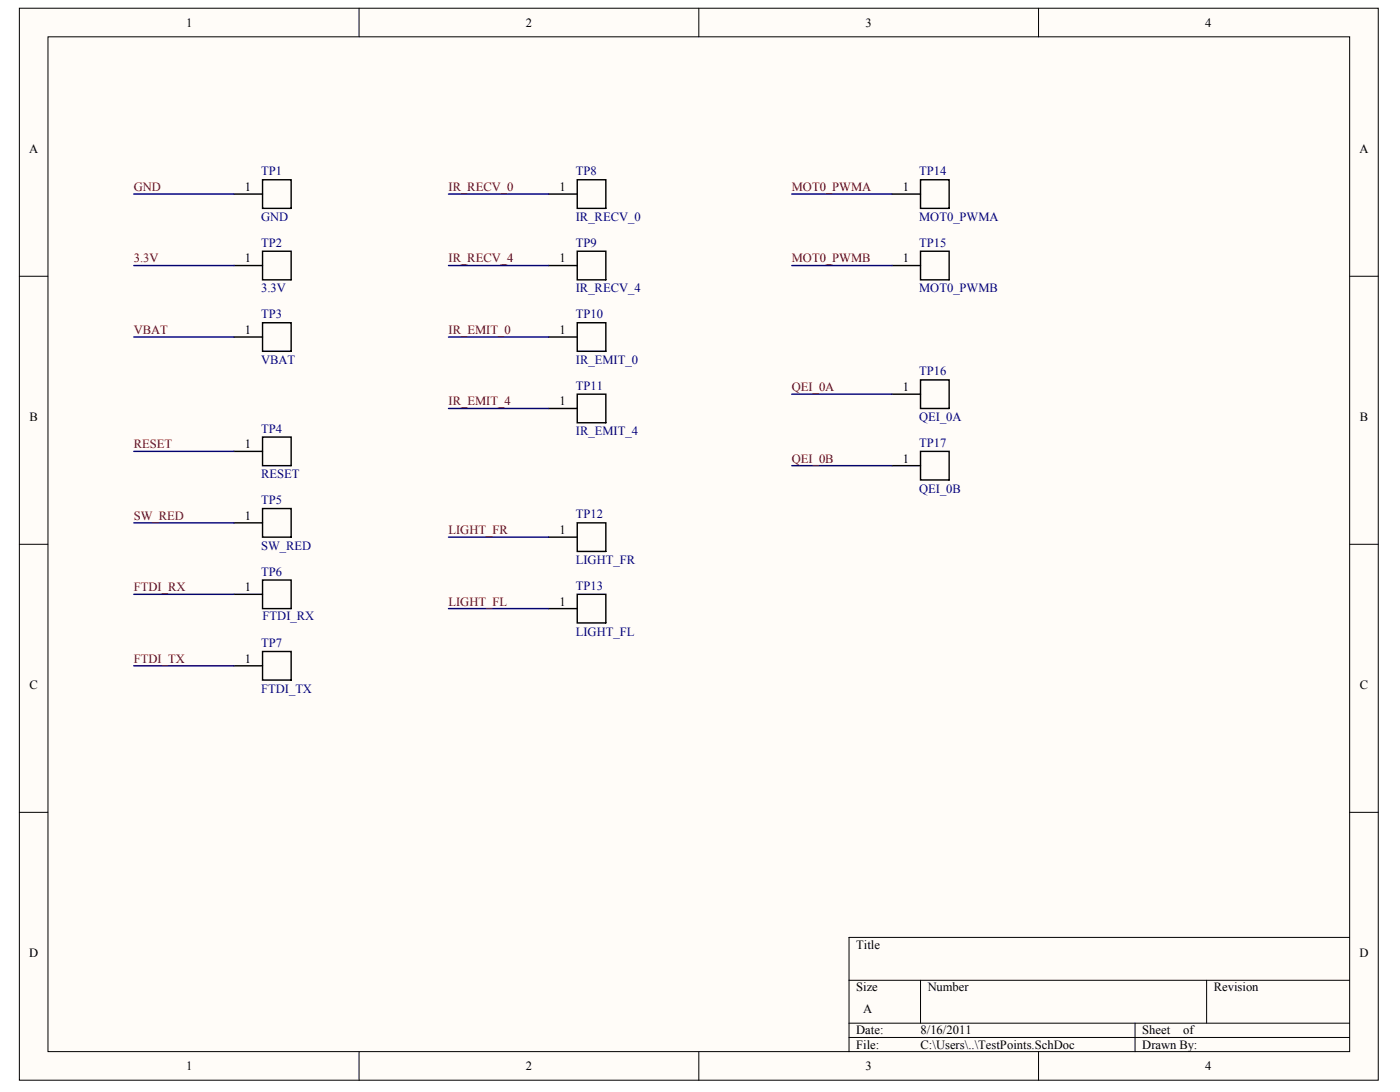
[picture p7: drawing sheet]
<svg xmlns="http://www.w3.org/2000/svg" width="258mm" height="201mm" viewBox="0 0 258 201" stroke-linecap="round" stroke-linejoin="round" font-family="sans-serif">
<defs><g id="words">
<g font-size="2.3">
<text x="34.3" y="4.9">1</text>
<text x="96.9" y="4.9">2</text>
<text x="159.4" y="4.9">3</text>
<text x="222" y="4.9">4</text>
<text x="5.4" y="28.2">A</text>
<text x="250.4" y="28.2">A</text>
<text x="45.1" y="35.2">1</text>
<text x="103.1" y="35.2">1</text>
<text x="166.3" y="35.2">1</text>
<text x="45.1" y="48.3">1</text>
<text x="103.1" y="48.3">1</text>
<text x="166.3" y="48.3">1</text>
<text x="45.1" y="61.5">1</text>
<text x="103.1" y="61.5">1</text>
<text x="5.4" y="77.6">B</text>
<text x="103.1" y="74.7">1</text>
<text x="166.3" y="72">1</text>
<text x="250.5" y="77.6">B</text>
<text x="45.1" y="82.5">1</text>
<text x="166.3" y="85.2">1</text>
<text x="45.1" y="95.7">1</text>
<text x="103.1" y="98.3">1</text>
<text x="45.1" y="108.9">1</text>
<text x="103.1" y="111.5">1</text>
<text x="45.1" y="122">1</text>
<text x="5.4" y="127">C</text>
<text x="250.5" y="127">C</text>
<text x="5.4" y="176.3">D</text>
<text x="157.7" y="174.7">Title</text>
<text x="250.4" y="176.3">D</text>
<text x="157.7" y="182.6">Size</text>
<text x="170.9" y="182.6">Number</text>
<text x="223.6" y="182.6">Revision</text>
<text x="157.7" y="190.5">Date:</text>
<text x="159" y="186.5">A</text>
<text x="169.6" y="190.5">8/16/2011</text>
<text x="210.4" y="190.5">Sheet</text>
<text x="217.9" y="190.5">of</text>
<text x="34.3" y="197.1">1</text>
<text x="96.9" y="197.1">2</text>
<text x="157.7" y="193.1">File:</text>
<text x="159.4" y="197.1">3</text>
<text x="169.6" y="193.1">C:\Users\..\TestPoints.SchDoc</text>
<text x="210.4" y="193.1">Drawn By:</text>
<text x="222" y="197.1">4</text>
</g>
<g font-size="2.3" fill="#800000">
<text x="24.6" y="35.2">GND</text>
<text x="82.6" y="35.2">IR_RECV_0</text>
<text x="145.8" y="35.2">MOT0_PWMA</text>
<text x="24.6" y="48.3">3.3V</text>
<text x="82.6" y="48.3">IR_RECV_4</text>
<text x="145.8" y="48.3">MOT0_PWMB</text>
<text x="24.6" y="61.5">VBAT</text>
<text x="82.6" y="61.5">IR_EMIT_0</text>
<text x="82.6" y="74.7">IR_EMIT_4</text>
<text x="145.8" y="72">QEI_0A</text>
<text x="24.6" y="82.5">RESET</text>
<text x="145.8" y="85.2">QEI_0B</text>
<text x="24.6" y="95.7">SW_RED</text>
<text x="82.6" y="98.3">LIGHT_FR</text>
<text x="24.6" y="108.9">FTDI_RX</text>
<text x="82.6" y="111.5">LIGHT_FL</text>
<text x="24.6" y="122">FTDI_TX</text>
</g>
<g font-size="2.3" fill="#000080">
<text x="48.1" y="32.3">TP1</text>
<text x="106.1" y="32.3">TP8</text>
<text x="169.3" y="32.3">TP14</text>
<text x="48.1" y="40.7">GND</text>
<text x="106.1" y="40.7">IR_RECV_0</text>
<text x="169.3" y="40.7">MOT0_PWMA</text>
<text x="48.1" y="45.4">TP2</text>
<text x="106.1" y="45.4">TP9</text>
<text x="169.3" y="45.4">TP15</text>
<text x="48.1" y="53.9">3.3V</text>
<text x="106.1" y="53.9">IR_RECV_4</text>
<text x="169.3" y="53.9">MOT0_PWMB</text>
<text x="48.1" y="58.6">TP3</text>
<text x="106.1" y="58.6">TP10</text>
<text x="48.1" y="67">VBAT</text>
<text x="106.1" y="67">IR_EMIT_0</text>
<text x="106.1" y="71.8">TP11</text>
<text x="169.3" y="69.1">TP16</text>
<text x="169.3" y="77.5">QEI_0A</text>
<text x="48.1" y="79.7">TP4</text>
<text x="106.1" y="80.2">IR_EMIT_4</text>
<text x="169.3" y="82.3">TP17</text>
<text x="48.1" y="88.1">RESET</text>
<text x="48.1" y="92.8">TP5</text>
<text x="106.1" y="95.4">TP12</text>
<text x="169.3" y="90.7">QEI_0B</text>
<text x="48.1" y="101.2">SW_RED</text>
<text x="48.1" y="106">TP6</text>
<text x="106.1" y="103.9">LIGHT_FR</text>
<text x="106.1" y="108.6">TP13</text>
<text x="48.1" y="119.1">TP7</text>
<text x="48.4" y="114.1">FTDI_RX</text>
<text x="106.1" y="117">LIGHT_FL</text>
<text x="48.1" y="127.6">FTDI_TX</text>
</g>
</g></defs>
<g fill="#fffcf8" stroke="#000" stroke-width=".18">
<path d="M3.6 1.5h250.3v197.4h-250.3z"/>
<path d="M8.8 6.8h239.8v186.8h-239.8z"/>
</g>
<g fill="none" stroke="#000" stroke-width=".18">
<path d="M66.1 1.5v5.3M128.7 1.5v5.3M191.3 1.5v5.3M3.6 50.9h5.2M248.6 50.9h5.3M3.6 100.2h5.2M248.6 100.2h5.3M3.6 149.6h5.2M248.6 149.6h5.3M248.6 172.6h-92.2v21.1M66.1 193.7v5.2M128.7 193.7v5.2"/>
<path d="M156.4 180.5h92.2M156.4 188.4h92.2M156.4 191h92.2M169.6 180.5v7.9M191.3 193.7v5.2M209.1 188.4v5.3M222.3 180.5v7.9"/>
</g>
<g fill="none" stroke="#000" stroke-width=".26">
<path d="M43.1 35.7h5.3M48.4 33.1h5.2v5.3h-5.2zM101.1 35.7h5.2M106.3 33.1h5.3v5.3h-5.3zM164.3 35.7h5.3M169.6 33.1h5.2v5.3h-5.2zM43.1 48.9h5.3M48.4 46.3h5.2v5.2h-5.2zM48.4 59.4h5.2v5.3h-5.2zM101.1 48.9h5.2M106.3 46.3h5.3v5.2h-5.3zM106.3 59.4h5.3v5.3h-5.3z"/>
<path d="M164.3 48.9h5.3M169.6 46.3h5.2v5.2h-5.2zM43.1 62.1h5.3M101.1 62.1h5.2M101.1 75.2h5.2M106.3 72.6h5.3v5.3h-5.3zM164.3 72.6h5.3M169.6 70h5.2v5.2h-5.2zM43.1 96.3h5.3M43.1 83.1h5.3M48.4 93.6h5.2v5.3h-5.2zM48.4 80.5h5.2v5.2h-5.2z"/>
<path d="M101.1 98.9h5.2M106.3 96.3h5.3v5.2h-5.3zM164.3 85.7h5.3M169.6 83.1h5.2v5.3h-5.2zM43.1 109.4h5.3M48.4 106.8h5.2v5.3h-5.2zM48.4 120h5.2v5.2h-5.2zM101.1 112.1h5.2M106.3 109.4h5.3v5.3h-5.3zM43.1 122.6h5.3"/>
</g>
<g fill="none" stroke="#000080" stroke-width=".26">
<path d="M24.6 35.7h18.5M82.6 35.7h18.5M145.8 35.7h18.5M24.6 48.9h18.5M82.6 48.9h18.5M145.8 48.9h18.5M24.6 62.1h18.5M82.6 62.1h18.5M82.6 75.2h18.5M145.8 72.6h18.5M24.6 96.3h18.5M24.6 83.1h18.5"/>
<path d="M82.6 98.9h18.5M145.8 85.7h18.5M24.6 109.4h18.5M82.6 112.1h18.5M24.6 122.6h18.5"/>
</g>
<use href="#words"/>
</svg>
